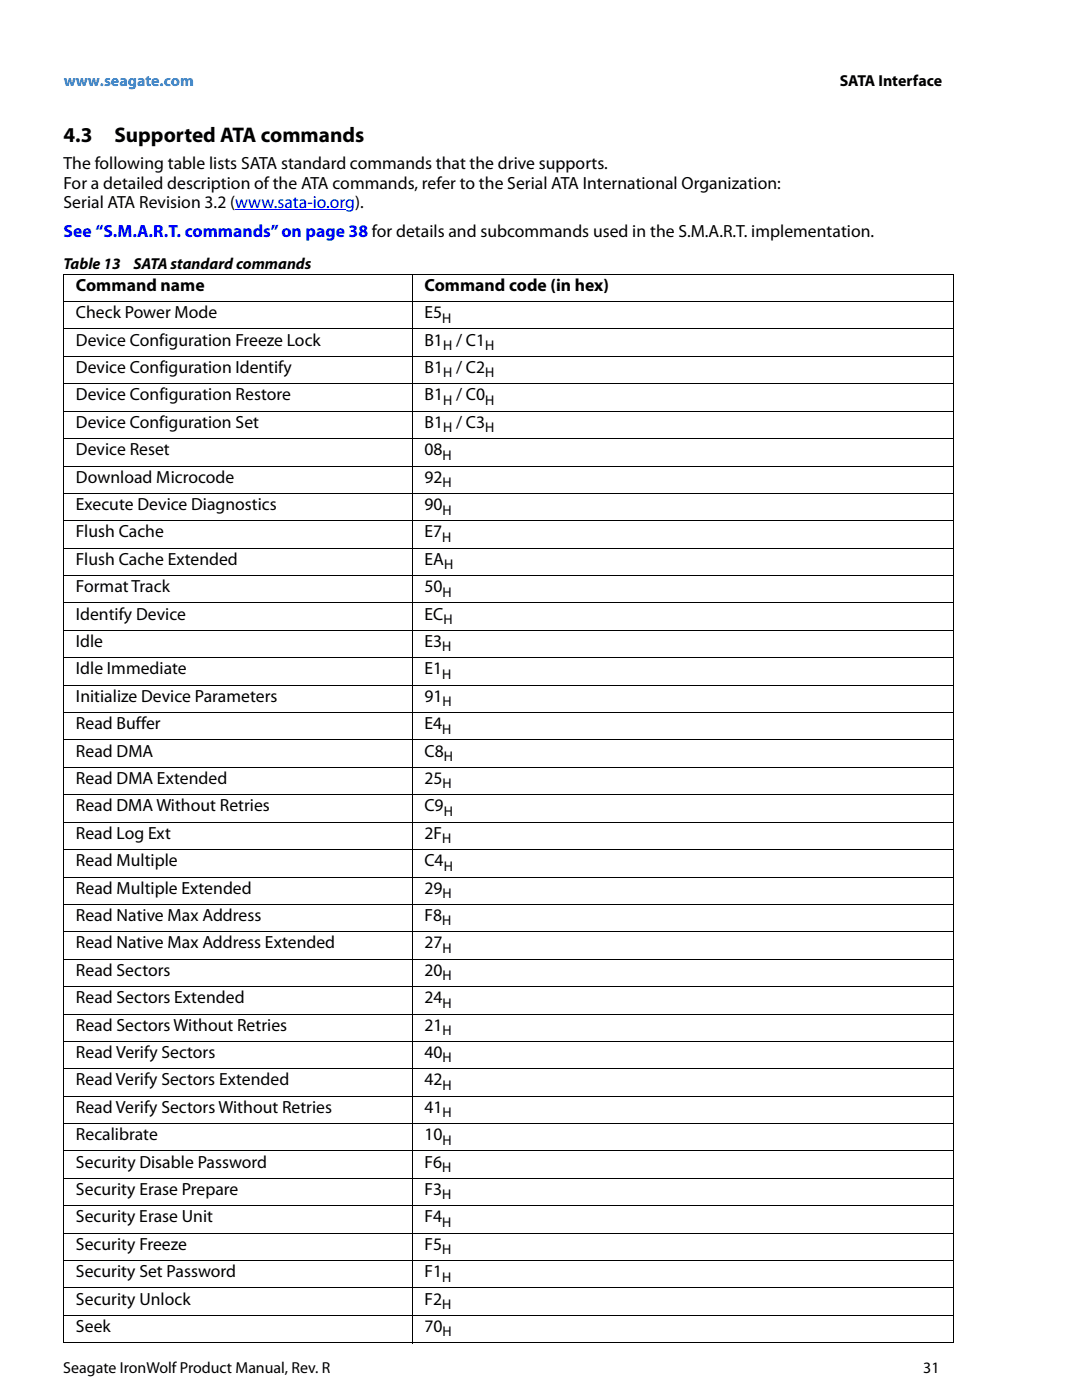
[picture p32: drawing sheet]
<svg xmlns="http://www.w3.org/2000/svg" width="216mm" height="279mm" viewBox="0 0 216 279" stroke-linecap="round" stroke-linejoin="round" font-family="sans-serif">
<defs><g id="words">
<g font-size="4.2">
<text x="12.7" y="28.3">4.3</text>
<text x="22.8" y="28.3">Supported ATA commands</text>
</g>
<g font-size="3.5">
<text x="12.7" y="33.8">The following table lists SATA standard commands that the drive supports.</text>
<text x="12.7" y="37.7">For a detailed description of the ATA commands, refer to the Serial ATA International Organization:</text>
<text x="12.7" y="41.6">Serial ATA Revision 3.2 (www.sata-io.org).</text>
<text x="15.2" y="58">Command name</text>
<text x="84.7" y="58">Command code (in hex)</text>
<text x="15.2" y="63.5">Check Power Mode</text>
<text x="84.7" y="63.5">E5</text>
<text x="15.2" y="69">Device Configuration Freeze Lock</text>
<text x="84.7" y="69">B1</text>
<text x="91" y="69">/ C1</text>
<text x="15.2" y="74.4">Device Configuration Identify</text>
<text x="84.7" y="74.4">B1</text>
<text x="91" y="74.4">/ C2</text>
<text x="15.2" y="79.9">Device Configuration Restore</text>
<text x="84.7" y="79.9">B1</text>
<text x="91" y="79.9">/ C0</text>
<text x="15.2" y="85.4">Device Configuration Set</text>
<text x="84.7" y="85.4">B1</text>
<text x="91" y="85.4">/ C3</text>
<text x="15.2" y="90.8">Device Reset</text>
<text x="84.7" y="90.8">08</text>
<text x="15.2" y="96.3">Download Microcode</text>
<text x="15.2" y="101.8">Execute Device Diagnostics</text>
<text x="84.7" y="101.8">90</text>
<text x="84.7" y="96.3">92</text>
<text x="15.2" y="107.3">Flush Cache</text>
<text x="84.7" y="107.3">E7</text>
<text x="15.2" y="112.7">Flush Cache Extended</text>
<text x="84.7" y="112.7">EA</text>
<text x="15.2" y="118.2">Format Track</text>
<text x="84.7" y="118.2">50</text>
<text x="15.2" y="123.7">Identify Device</text>
<text x="84.7" y="123.7">EC</text>
<text x="15.2" y="129.1">Idle</text>
<text x="84.7" y="129.1">E3</text>
<text x="15.2" y="134.6">Idle Immediate</text>
<text x="84.7" y="134.6">E1</text>
<text x="15.2" y="140.1">Initialize Device Parameters</text>
<text x="84.7" y="140.1">91</text>
<text x="15.2" y="145.5">Read Buffer</text>
<text x="84.7" y="145.5">E4</text>
<text x="15.2" y="151">Read DMA</text>
<text x="84.7" y="151">C8</text>
<text x="15.2" y="156.5">Read DMA Extended</text>
<text x="15.2" y="161.9">Read DMA Without Retries</text>
<text x="84.7" y="161.9">C9</text>
<text x="84.7" y="156.5">25</text>
<text x="15.2" y="167.4">Read Log Ext</text>
<text x="84.7" y="167.4">2F</text>
<text x="15.2" y="172.9">Read Multiple</text>
<text x="84.7" y="172.9">C4</text>
<text x="15.2" y="178.4">Read Multiple Extended</text>
<text x="84.7" y="178.4">29</text>
<text x="15.2" y="183.8">Read Native Max Address</text>
<text x="84.7" y="183.8">F8</text>
<text x="15.2" y="189.3">Read Native Max Address Extended</text>
<text x="84.7" y="189.3">27</text>
<text x="15.2" y="194.8">Read Sectors</text>
<text x="84.7" y="194.8">20</text>
<text x="15.2" y="200.2">Read Sectors Extended</text>
<text x="84.7" y="200.2">24</text>
<text x="15.2" y="205.7">Read Sectors Without Retries</text>
<text x="84.7" y="205.7">21</text>
<text x="15.2" y="211.2">Read Verify Sectors</text>
<text x="84.7" y="211.2">40</text>
<text x="15.2" y="216.6">Read Verify Sectors Extended</text>
<text x="84.7" y="216.6">42</text>
<text x="15.2" y="222.1">Read Verify Sectors Without Retries</text>
<text x="15.2" y="227.6">Recalibrate</text>
<text x="84.7" y="227.6">10</text>
<text x="84.7" y="222.1">41</text>
<text x="15.2" y="233">Security Disable Password</text>
<text x="84.7" y="233">F6</text>
<text x="15.2" y="238.5">Security Erase Prepare</text>
<text x="84.7" y="238.5">F3</text>
<text x="15.2" y="244">Security Erase Unit</text>
<text x="84.7" y="244">F4</text>
<text x="15.2" y="249.4">Security Freeze</text>
<text x="84.7" y="249.4">F5</text>
<text x="15.2" y="254.9">Security Set Password</text>
<text x="84.7" y="254.9">F1</text>
<text x="15.2" y="260.4">Security Unlock</text>
<text x="84.7" y="260.4">F2</text>
<text x="15.2" y="265.8">Seek</text>
<text x="84.7" y="265.8">70</text>
</g>
<text font-size="3.5" fill="#00f" x="12.7" y="47.2">See “S.M.A.R.T. commands” on page 38 for details and subcommands used in the S.M.A.R.T. implementation.</text>
<text font-size="3.2" fill="#0087ff" x="12.7" y="17.1">www.seagate.com</text>
<g font-size="3.2">
<text x="167.6" y="17.1">SATA Interface</text>
<text x="12.7" y="53.7">Table 13</text>
<text x="26.6" y="53.7">SATA standard commands</text>
<text x="12.6" y="274">Seagate IronWolf Product Manual, Rev. R</text>
<text x="184.2" y="274">31</text>
</g>
<g font-size="2.8">
<text x="88.2" y="64.4">H</text>
<text x="88.4" y="69.9">H</text>
<text x="96.8" y="69.9">H</text>
<text x="88.4" y="75.3">H</text>
<text x="96.8" y="75.3">H</text>
<text x="88.4" y="80.8">H</text>
<text x="96.8" y="80.8">H</text>
<text x="88.4" y="86.3">H</text>
<text x="96.8" y="86.3">H</text>
<text x="88.3" y="91.7">H</text>
<text x="88.3" y="97.2">H</text>
<text x="88.3" y="102.7">H</text>
<text x="88.2" y="108.1">H</text>
<text x="88.6" y="113.6">H</text>
<text x="88.3" y="119.1">H</text>
<text x="88.5" y="124.5">H</text>
<text x="88.2" y="130">H</text>
<text x="88.2" y="135.5">H</text>
<text x="88.3" y="140.9">H</text>
<text x="88.2" y="146.4">H</text>
<text x="88.6" y="151.9">H</text>
<text x="88.3" y="157.4">H</text>
<text x="88.6" y="162.8">H</text>
<text x="88.2" y="168.3">H</text>
<text x="88.6" y="173.8">H</text>
<text x="88.3" y="179.2">H</text>
<text x="88.2" y="184.7">H</text>
<text x="88.3" y="190.2">H</text>
<text x="88.3" y="195.6">H</text>
<text x="88.3" y="201.1">H</text>
<text x="88.3" y="206.6">H</text>
<text x="88.3" y="212">H</text>
<text x="88.3" y="217.5">H</text>
<text x="88.3" y="223">H</text>
<text x="88.2" y="233.9">H</text>
<text x="88.3" y="228.5">H</text>
<text x="88.2" y="239.4">H</text>
<text x="88.2" y="244.9">H</text>
<text x="88.2" y="250.3">H</text>
<text x="88.2" y="255.8">H</text>
<text x="88.2" y="261.3">H</text>
<text x="88.3" y="266.7">H</text>
</g>
</g></defs>
<path d="M46.9 41.8h22" fill="none" stroke="#00f" stroke-width=".2"/>
<g fill="none" stroke="#000" stroke-width=".2">
<path d="M12.6 54.7h177.8M12.7 54.8v213.1M82.2 54.7v213.4M190.4 54.8v213.1M12.6 60.2h177.8M12.6 65.7h177.8M12.6 71.1h177.8M12.6 76.6h177.8M12.6 82.1h177.8M12.6 87.5h177.8M12.6 93h177.8M12.6 98.5h177.8"/>
<path d="M12.6 103.9h177.8M12.6 109.4h177.8M12.6 114.9h177.8M12.6 120.3h177.8M12.6 125.8h177.8M12.6 131.3h177.8M12.6 136.7h177.8M12.6 142.2h177.8M12.6 147.7h177.8M12.6 153.1h177.8M12.6 158.6h177.8M12.6 164.1h177.8"/>
<path d="M12.6 169.5h177.8M12.6 175h177.8M12.6 180.5h177.8M12.6 185.9h177.8M12.6 191.4h177.8M12.6 196.9h177.8M12.6 202.4h177.8M12.6 207.8h177.8M12.6 213.3h177.8M12.6 218.8h177.8M12.6 224.2h177.8M12.6 229.7h177.8"/>
<path d="M12.6 235.2h177.8M12.6 240.6h177.8M12.6 246.1h177.8M12.6 251.6h177.8M12.6 257h177.8M12.6 262.5h177.8M12.6 268h177.8"/>
</g>
<use href="#words"/>
</svg>
